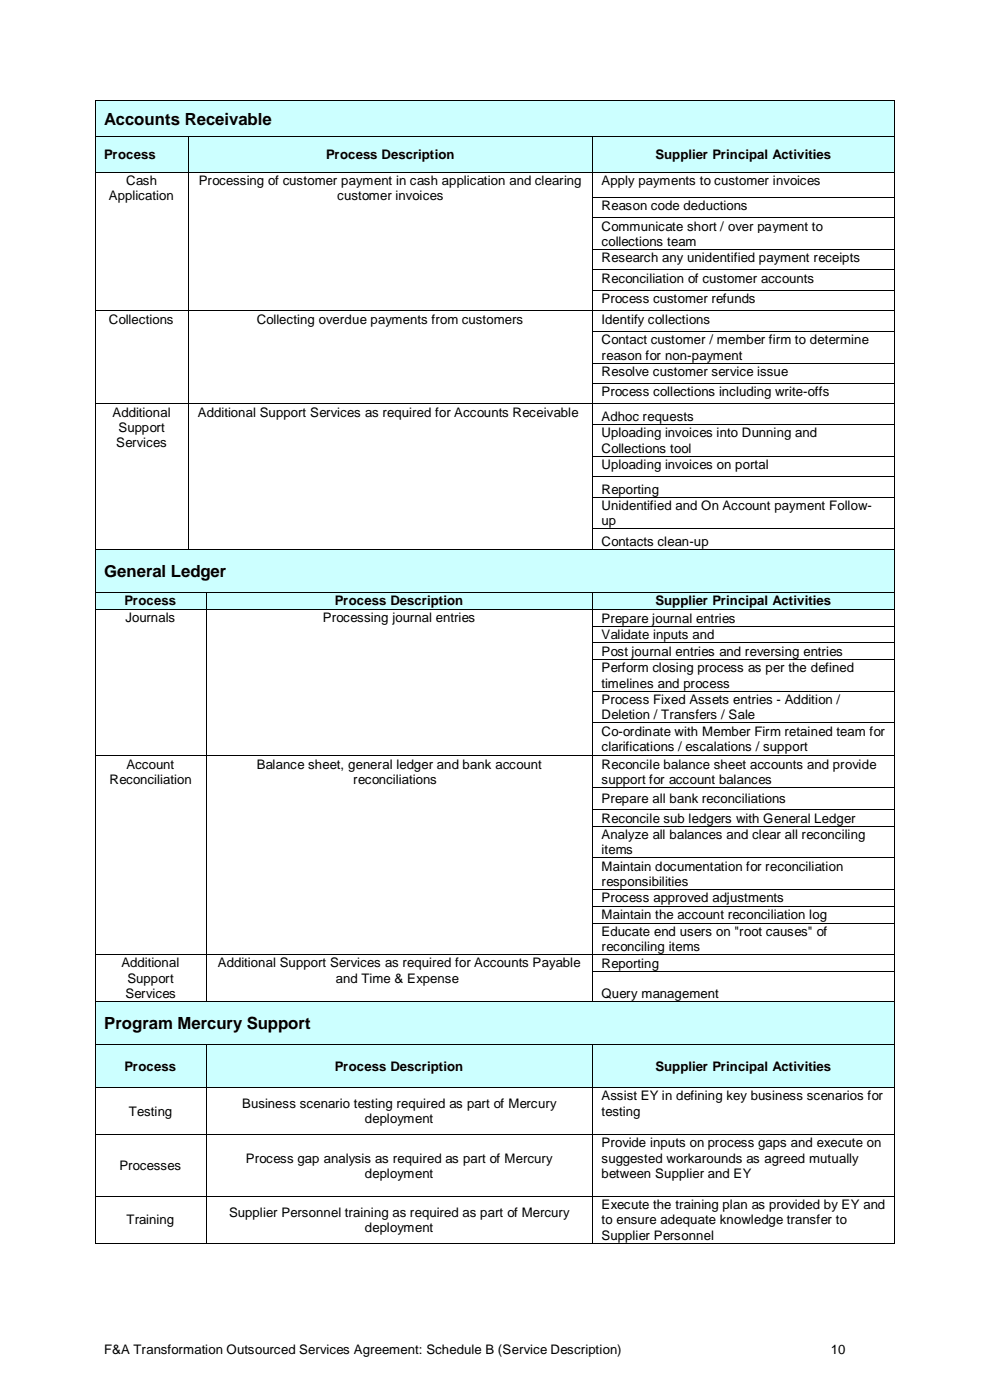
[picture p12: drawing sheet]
<svg xmlns="http://www.w3.org/2000/svg" width="210mm" height="297mm" viewBox="0 0 210 297" stroke-linecap="round" stroke-linejoin="round" font-family="sans-serif">
<defs><g id="words">
<g font-size="3.6">
<text x="22.1" y="26.5">Accounts Receivable</text>
<text x="22.1" y="122.3">General Ledger</text>
<text x="22.1" y="218.3">Program Mercury Support</text>
</g>
<g font-size="2.8">
<text x="22.1" y="33.8">Process</text>
<text x="69.2" y="33.8">Process Description</text>
<text x="139" y="33.8">Supplier Principal Activities</text>
<text x="26.8" y="39.3">Cash</text>
<text x="42.2" y="39.3">Processing of customer payment in cash application and clearing</text>
<text x="127.6" y="39.3">Apply payments to customer invoices</text>
<text x="23.1" y="42.5">Application</text>
<text x="71.5" y="42.5">customer invoices</text>
<text x="127.6" y="44.6">Reason code deductions</text>
<text x="127.6" y="48.9">Communicate short / over payment to</text>
<text x="127.6" y="52.2">collections team</text>
<text x="127.6" y="55.6">Research any unidentified payment receipts</text>
<text x="127.6" y="59.9">Reconciliation of customer accounts</text>
<text x="127.6" y="64.3">Process customer refunds</text>
<text x="23.1" y="68.7">Collections</text>
<text x="54.4" y="68.7">Collecting overdue payments from customers</text>
<text x="127.6" y="68.7">Identify collections</text>
<text x="127.6" y="73.1">Contact customer / member firm to determine</text>
<text x="127.6" y="76.3">reason for non-payment</text>
<text x="127.6" y="79.8">Resolve customer service issue</text>
<text x="23.9" y="88.5">Additional</text>
<text x="42" y="88.5">Additional Support Services as required for Accounts Receivable</text>
<text x="127.6" y="84.1">Process collections including write-offs</text>
<text x="127.6" y="89.4">Adhoc requests</text>
<text x="24.6" y="94.9">Services</text>
<text x="25.1" y="91.7">Support</text>
<text x="127.6" y="92.8">Uploading invoices into Dunning and</text>
<text x="127.6" y="96">Collections tool</text>
<text x="127.6" y="99.5">Uploading invoices on portal</text>
<text x="127.6" y="104.7">Reporting</text>
<text x="127.6" y="108.2">Unidentified and On Account payment Follow-</text>
<text x="127.6" y="111.4">up</text>
<text x="127.6" y="115.7">Contacts clean-up</text>
<text x="26.4" y="128.4">Process</text>
<text x="26.6" y="131.9">Journals</text>
<text x="68.5" y="131.9">Processing journal entries</text>
<text x="71" y="128.4">Process Description</text>
<text x="139" y="128.4">Supplier Principal Activities</text>
<text x="127.6" y="132.1">Prepare journal entries</text>
<text x="127.6" y="135.6">Validate inputs and</text>
<text x="127.6" y="139.1">Post journal entries and reversing entries</text>
<text x="127.6" y="142.7">Perform closing process as per the defined</text>
<text x="127.6" y="146">timelines and process</text>
<text x="127.6" y="149.4">Process Fixed Assets entries - Addition /</text>
<text x="127.6" y="152.6">Deletion / Transfers / Sale</text>
<text x="127.6" y="156">Co-ordinate with Member Firm retained team for</text>
<text x="127.6" y="159.3">clarifications / escalations / support</text>
<text x="23.2" y="166.3">Reconciliation</text>
<text x="26.8" y="163.1">Account</text>
<text x="54.4" y="163.1">Balance sheet, general ledger and bank account</text>
<text x="74.9" y="166.3">reconciliations</text>
<text x="127.6" y="163.1">Reconcile balance sheet accounts and provide</text>
<text x="127.6" y="166.3">support for account balances</text>
<text x="127.6" y="170.3">Prepare all bank reconciliations</text>
<text x="127.6" y="174.5">Reconcile sub ledgers with General Ledger</text>
<text x="127.6" y="178.1">Analyze all balances and clear all reconciling</text>
<text x="127.6" y="181.3">items</text>
<text x="127.6" y="184.7">Maintain documentation for reconciliation</text>
<text x="127.6" y="188">responsibilities</text>
<text x="127.6" y="191.4">Process approved adjustments</text>
<text x="127.6" y="195.1">Maintain the account reconciliation log</text>
<text x="127.6" y="198.5">Educate end users on &quot;root causes&quot; of</text>
<text x="127.6" y="201.8">reconciling items</text>
<text x="25.7" y="205.2">Additional</text>
<text x="27" y="208.4">Support</text>
<text x="46.2" y="205.2">Additional Support Services as required for Accounts Payable</text>
<text x="71.2" y="208.4">and Time &amp; Expense</text>
<text x="127.6" y="205.4">Reporting</text>
<text x="26.6" y="211.7">Services</text>
<text x="127.6" y="211.7">Query management</text>
<text x="26.4" y="227.2">Process</text>
<text x="71" y="227.2">Process Description</text>
<text x="139" y="227.2">Supplier Principal Activities</text>
<text x="127.6" y="233.4">Assist EY in defining key business scenarios for</text>
<text x="27.3" y="236.7">Testing</text>
<text x="51.4" y="235.1">Business scenario testing required as part of Mercury</text>
<text x="77.4" y="238.3">deployment</text>
<text x="127.6" y="236.7">testing</text>
<text x="127.6" y="243.3">Provide inputs on process gaps and execute on</text>
<text x="25.3" y="248.2">Processes</text>
<text x="52.2" y="246.6">Process gap analysis as required as part of Mercury</text>
<text x="77.4" y="249.9">deployment</text>
<text x="127.6" y="246.6">suggested workarounds as agreed mutually</text>
<text x="127.6" y="249.9">between Supplier and EY</text>
<text x="127.6" y="256.5">Execute the training plan as provided by EY and</text>
<text x="26.8" y="259.8">Training</text>
<text x="48.6" y="258.1">Supplier Personnel training as required as part of Mercury</text>
<text x="77.4" y="261.4">deployment</text>
<text x="127.6" y="259.8">to ensure adequate knowledge transfer to</text>
<text x="127.6" y="263.1">Supplier Personnel</text>
<text x="22.1" y="287.2">F&amp;A Transformation Outsourced Services Agreement: Schedule B (Service Description)</text>
<text x="176.2" y="287.2">10</text>
</g>
</g></defs>
<g fill="#cff">
<path d="M20.3 21.5h169.4v7.4h-169.4z"/>
<path d="M22.1 23.2h165.8v4.1h-165.8z"/>
</g>
<path d="M20.1 21.3h.1v.2h-.1zM189.7 21.3h.2v.2h-.2z" fill="#000"/>
<path d="M20.2 21.5v7.4M20.2 21.4h169.5M189.8 21.5v7.4" fill="none" stroke="#000" stroke-width=".21"/>
<g fill="#cff">
<path d="M20.3 29h19.6v7.5h-19.6z"/>
<path d="M22.1 31.2h15.9v3.2h-15.9z"/>
<path d="M40 29h85.6v7.5h-85.6z"/>
<path d="M41.8 31.2h82v3.2h-82z"/>
<path d="M125.8 29h63.9v7.5h-63.9z"/>
<path d="M127.6 31.2h60.3v3.2h-60.3z"/>
</g>
<path d="M20.1 28.9h.1v.1h-.1zM39.9 28.9h.1v.1h-.1zM125.6 28.9h.2v.1h-.2zM189.7 28.9h.2v.1h-.2z" fill="#000"/>
<path d="M20.2 29v7.5M20.2 29h19.7M40 29v7.5M40 29h85.6M125.7 29v7.5M125.8 29h63.9M189.8 29v7.5" fill="none" stroke="#000" stroke-width=".21"/>
<g fill="#fff">
<path d="M20.3 36.7h19.6v29.2h-19.6z"/>
<path d="M22.1 36.7h15.9v3.2h-15.9z"/>
<path d="M22.1 39.9h15.9v3.2h-15.9z"/>
<path d="M40 36.7h85.6v29.2h-85.6z"/>
<path d="M41.8 36.7h82v3.2h-82z"/>
<path d="M41.8 39.9h82v3.2h-82z"/>
<path d="M125.8 36.7h63.9v5.1h-63.9z"/>
<path d="M127.6 36.7h60.3v3.2h-60.3z"/>
</g>
<path d="M20.1 36.5h.1v.2h-.1zM39.9 36.5h.1v.2h-.1zM125.6 36.5h.2v.2h-.2zM189.7 36.5h.2v.2h-.2z" fill="#000"/>
<path d="M20.2 36.7v5.1M20.2 36.6h19.7M40 36.7v5.1M40 36.6h85.6M125.7 36.7v5.1M125.8 36.6h63.9M189.8 36.7v5.1" fill="none" stroke="#000" stroke-width=".21"/>
<g fill="#fff">
<path d="M125.8 42h63.9v4.1h-63.9z"/>
<path d="M127.6 42h60.3v3.2h-60.3z"/>
</g>
<path d="M20.1 41.8h.1v.2h-.1zM39.9 41.8h.1v.2h-.1zM125.6 41.8h.2v.2h-.2zM189.7 41.8h.2v.2h-.2z" fill="#000"/>
<path d="M20.2 42v4.1M40 42v4.1M125.7 42v4.1M125.8 41.9h63.9M189.8 42v4.1" fill="none" stroke="#000" stroke-width=".21"/>
<g fill="#fff">
<path d="M125.8 46.3h63.9v6.5h-63.9z"/>
<path d="M127.6 46.3h60.3v3.3h-60.3z"/>
<path d="M127.6 49.6h60.3v3.2h-60.3z"/>
</g>
<path d="M20.1 46.1h.1v.2h-.1zM39.9 46.1h.1v.2h-.1zM125.6 46.1h.2v.2h-.2zM189.7 46.1h.2v.2h-.2z" fill="#000"/>
<path d="M20.2 46.3v6.5M40 46.3v6.5M125.7 46.3v6.5M125.8 46.2h63.9M189.8 46.3v6.5" fill="none" stroke="#000" stroke-width=".21"/>
<g fill="#fff">
<path d="M125.8 53h63.9v4.2h-63.9z"/>
<path d="M127.6 53h60.3v3.2h-60.3z"/>
</g>
<path d="M20.1 52.8h.1v.2h-.1zM39.9 52.8h.1v.2h-.1zM125.6 52.8h.2v.2h-.2zM189.7 52.8h.2v.2h-.2z" fill="#000"/>
<path d="M20.2 53v4.2M40 53v4.2M125.7 53v4.2M125.8 52.9h63.9M189.8 53v4.2" fill="none" stroke="#000" stroke-width=".21"/>
<g fill="#fff">
<path d="M125.8 57.3h63.9v4.3h-63.9z"/>
<path d="M127.6 57.3h60.3v3.3h-60.3z"/>
</g>
<path d="M20.1 57.2h.1v.1h-.1zM39.9 57.2h.1v.1h-.1zM125.6 57.2h.2v.1h-.2zM189.7 57.2h.2v.1h-.2z" fill="#000"/>
<path d="M20.2 57.3v4.3M40 57.3v4.3M125.7 57.3v4.3M125.8 57.2h63.9M189.8 57.3v4.3" fill="none" stroke="#000" stroke-width=".21"/>
<g fill="#fff">
<path d="M125.8 61.7h63.9v4.2h-63.9z"/>
<path d="M127.6 61.7h60.3v3.2h-60.3z"/>
</g>
<path d="M20.1 61.6h.1v.1h-.1zM39.9 61.6h.1v.1h-.1zM125.6 61.6h.2v.1h-.2zM189.7 61.6h.2v.1h-.2z" fill="#000"/>
<path d="M20.2 61.7v4.2M40 61.7v4.2M125.7 61.7v4.2M125.8 61.6h63.9M189.8 61.7v4.2" fill="none" stroke="#000" stroke-width=".21"/>
<g fill="#fff">
<path d="M125.8 66h63.9v4.3h-63.9z"/>
<path d="M127.6 66h60.3v3.3h-60.3z"/>
</g>
<path d="M20.1 65.9h.1v.1h-.1zM39.9 65.9h.1v.1h-.1zM125.6 65.9h.2v.1h-.2zM189.7 65.9h.2v.1h-.2z" fill="#000"/>
<path d="M20.2 66v4.3M20.2 66h19.7M40 66v4.3M40 66h85.6M125.7 66v4.3M125.8 66h63.9M189.8 66v4.3" fill="none" stroke="#000" stroke-width=".21"/>
<g fill="#fff">
<path d="M125.8 70.4h63.9v6.6h-63.9z"/>
<path d="M127.6 70.4h60.3v3.3h-60.3z"/>
<path d="M127.6 73.7h60.3v3.3h-60.3z"/>
</g>
<path d="M20.1 70.3h.1v.1h-.1zM39.9 70.3h.1v.1h-.1zM125.6 70.3h.2v.1h-.2zM189.7 70.3h.2v.1h-.2z" fill="#000"/>
<path d="M20.2 70.4v6.6M40 70.4v6.6M125.7 70.4v6.6M125.8 70.4h63.9M189.8 70.4v6.6" fill="none" stroke="#000" stroke-width=".21"/>
<g fill="#fff">
<path d="M125.8 77.1h63.9v4.2h-63.9z"/>
<path d="M127.6 77.1h60.3v3.2h-60.3z"/>
</g>
<path d="M20.1 77h.1v.1h-.1zM39.9 77h.1v.1h-.1zM125.6 77h.2v.1h-.2zM189.7 77h.2v.1h-.2z" fill="#000"/>
<path d="M20.2 77.1v4.2M40 77.1v4.2M125.7 77.1v4.2M125.8 77h63.9M189.8 77.1v4.2" fill="none" stroke="#000" stroke-width=".21"/>
<g fill="#fff">
<path d="M125.8 81.4h63.9v4.2h-63.9z"/>
<path d="M127.6 81.4h60.3v3.3h-60.3z"/>
</g>
<path d="M20.1 81.3h.1v.1h-.1zM20.1 85.6h.1v.2h-.1zM20.1 90h.1v.2h-.1zM39.9 81.3h.1v.1h-.1zM39.9 85.6h.1v.2h-.1zM39.9 90h.1v.2h-.1zM125.6 81.3h.2v.1h-.2zM125.6 85.6h.2v.2h-.2zM125.6 90h.2v.2h-.2zM189.7 81.3h.2v.1h-.2zM189.7 85.6h.2v.2h-.2zM189.7 90h.2v.2h-.2z" fill="#000"/>
<g fill="none" stroke="#000" stroke-width=".21">
<path d="M20.2 81.4v4.2M20.2 85.8v4.2M20.2 90.2v6.5M20.2 85.7h19.7M40 81.4v4.2M40 85.8v4.2M40 90.2v6.5M40 85.7h85.6M125.7 81.4v4.2M125.7 85.8v4.2M125.7 90.2v6.5M125.8 81.4h63.9"/>
<path d="M125.8 85.7h63.9M125.8 90.1h63.9M189.8 81.4v4.2M189.8 85.8v4.2M189.8 90.2v6.5"/>
</g>
<g fill="#fff">
<path d="M125.8 96.9h63.9v4.1h-63.9z"/>
<path d="M127.6 96.9h60.3v3.2h-60.3z"/>
</g>
<g fill="#000">
<path d="M20.1 96.7h.1v.2h-.1zM39.9 96.7h.1v.2h-.1zM125.6 96.7h.2v.2h-.2zM189.7 96.7h.2v.2h-.2zM20.1 101h.1v.2h-.1zM20.1 105.4h.1v.2h-.1zM20.1 112h.1v.2h-.1zM39.9 101h.1v.2h-.1zM39.9 105.4h.1v.2h-.1zM39.9 112h.1v.2h-.1zM125.6 101h.2v.2h-.2zM125.6 105.4h.2v.2h-.2z"/>
<path d="M125.6 112h.2v.2h-.2zM189.7 101h.2v.2h-.2zM189.7 105.4h.2v.2h-.2zM189.7 112h.2v.2h-.2z"/>
</g>
<g fill="none" stroke="#000" stroke-width=".21">
<path d="M20.2 96.9v4.1M40 96.9v4.1M125.7 96.9v4.1M125.8 96.8h63.9M189.8 96.9v4.1M20.2 101.2v4.2M20.2 105.6v6.4M20.2 112.2v4.2M40 101.2v4.2M40 105.6v6.4M40 112.2v4.2M125.7 101.2v4.2"/>
<path d="M125.7 105.6v6.4M125.7 112.2v4.2M125.8 101.1h63.9M125.8 105.5h63.9M125.8 112.1h63.9M189.8 101.2v4.2M189.8 105.6v6.4M189.8 112.2v4.2"/>
</g>
<g fill="#cff">
<path d="M20.3 116.6h169.4v9h-169.4z"/>
<path d="M22.1 119h165.8v4.1h-165.8z"/>
</g>
<path d="M20.1 116.4h.1v.2h-.1zM39.9 116.4h.1v.2h-.1zM125.6 116.4h.2v.2h-.2zM189.7 116.4h.2v.2h-.2z" fill="#000"/>
<path d="M20.2 116.6v9M20.2 116.5h19.7M40 116.5h85.6M125.8 116.5h63.9M189.8 116.6v9" fill="none" stroke="#000" stroke-width=".21"/>
<g fill="#cff">
<path d="M20.3 125.7h23.4v3.4h-23.4z"/>
<path d="M22.1 125.8h19.7v3.2h-19.7z"/>
<path d="M43.9 125.7h81.7v3.4h-81.7z"/>
<path d="M45.6 125.8h78.2v3.2h-78.2z"/>
<path d="M125.8 125.7h63.9v3.4h-63.9z"/>
<path d="M127.6 125.8h60.3v3.2h-60.3z"/>
</g>
<g fill="#000">
<path d="M20.1 125.6h.1v.1h-.1zM20.1 129.1h.1v.2h-.1zM20.1 132.8h.1v.1h-.1zM20.1 136.3h.1v.2h-.1zM43.7 125.6h.2v.1h-.2zM43.7 129.1h.2v.2h-.2zM43.7 132.8h.2v.1h-.2zM43.7 136.3h.2v.2h-.2zM125.6 125.6h.2v.1h-.2zM125.6 129.1h.2v.2h-.2zM125.6 132.8h.2v.1h-.2zM125.6 136.3h.2v.2h-.2z"/>
<path d="M189.7 125.6h.2v.1h-.2zM189.7 129.1h.2v.2h-.2zM189.7 132.8h.2v.1h-.2zM189.7 136.3h.2v.2h-.2zM20.1 139.9h.1v.1h-.1zM20.1 146.6h.1v.1h-.1zM20.1 153.2h.1v.2h-.1zM43.7 139.9h.2v.1h-.2zM43.7 146.6h.2v.1h-.2zM43.7 153.2h.2v.2h-.2zM125.6 139.9h.2v.1h-.2zM125.6 146.6h.2v.1h-.2z"/>
<path d="M125.6 153.2h.2v.2h-.2zM189.7 139.9h.2v.1h-.2zM189.7 146.6h.2v.1h-.2zM189.7 153.2h.2v.2h-.2zM20.1 160.2h.1v.2h-.1zM20.1 166.9h.1v.1h-.1zM20.1 171.6h.1v.2h-.1zM20.1 175.3h.1v.1h-.1zM43.7 160.2h.2v.2h-.2zM43.7 166.9h.2v.1h-.2zM43.7 171.6h.2v.2h-.2zM43.7 175.3h.2v.1h-.2z"/>
<path d="M125.6 160.2h.2v.2h-.2zM125.6 166.9h.2v.1h-.2zM125.6 171.6h.2v.2h-.2zM125.6 175.3h.2v.1h-.2zM189.7 160.2h.2v.2h-.2zM189.7 166.9h.2v.1h-.2zM189.7 171.6h.2v.2h-.2zM189.7 175.3h.2v.1h-.2z"/>
</g>
<g fill="none" stroke="#000" stroke-width=".21">
<path d="M20.2 125.7v3.4M20.2 129.3v3.5M20.2 132.9v3.4M20.2 136.5v3.4M20.2 125.6h23.5M20.2 129.2h23.5M43.8 125.7v3.4M43.8 129.3v3.5M43.8 132.9v3.4M43.8 136.5v3.4M43.9 125.6h81.7M43.9 129.2h81.7"/>
<path d="M125.7 125.7v3.4M125.7 129.3v3.5M125.7 132.9v3.4M125.7 136.5v3.4M125.8 125.6h63.9M125.8 129.2h63.9M125.8 132.8h63.9M125.8 136.4h63.9M125.8 140h63.9M189.8 125.7v3.4M189.8 129.3v3.5M189.8 132.9v3.4"/>
<path d="M189.8 136.5v3.4M20.2 140v6.6M20.2 146.7v6.5M20.2 153.4v6.8M43.8 140v6.6M43.8 146.7v6.5M43.8 153.4v6.8M125.7 140v6.6M125.7 146.7v6.5M125.7 153.4v6.8M125.8 146.6h63.9M125.8 153.3h63.9"/>
<path d="M189.8 140v6.6M189.8 146.7v6.5M189.8 153.4v6.8M20.2 160.4v6.5M20.2 167v4.6M20.2 171.8v3.5M20.2 175.4v6.5M20.2 160.3h23.5M43.8 160.4v6.5M43.8 167v4.6M43.8 171.8v3.5M43.8 175.4v6.5"/>
<path d="M43.9 160.3h81.7M125.7 160.4v6.5M125.7 167v4.6M125.7 171.8v3.5M125.7 175.4v6.5M125.8 160.3h63.9M125.8 167h63.9M125.8 171.7h63.9M125.8 175.3h63.9M189.8 160.4v6.5M189.8 167v4.6M189.8 171.8v3.5"/>
<path d="M189.8 175.4v6.5"/>
</g>
<g fill="#fff">
<path d="M125.8 182.1h63.9v6.5h-63.9z"/>
<path d="M127.6 182.1h60.3v3.2h-60.3z"/>
<path d="M127.6 185.3h60.3v3.3h-60.3z"/>
</g>
<g fill="#000">
<path d="M20.1 181.9h.1v.1h-.1zM20.1 188.6h.1v.1h-.1zM20.1 192.2h.1v.2h-.1zM20.1 195.7h.1v.2h-.1zM43.7 181.9h.2v.1h-.2zM43.7 188.6h.2v.1h-.2zM43.7 192.2h.2v.2h-.2zM43.7 195.7h.2v.2h-.2zM125.6 181.9h.2v.1h-.2zM125.6 188.6h.2v.1h-.2zM125.6 192.2h.2v.2h-.2zM125.6 195.7h.2v.2h-.2z"/>
<path d="M189.7 181.9h.2v.1h-.2zM189.7 188.6h.2v.1h-.2zM189.7 192.2h.2v.2h-.2zM189.7 195.7h.2v.2h-.2zM20.1 202.4h.1v.2h-.1zM20.1 206h.1v.2h-.1zM43.7 202.4h.2v.2h-.2zM43.7 206h.2v.2h-.2zM125.6 202.4h.2v.2h-.2zM125.6 206h.2v.2h-.2zM189.7 202.4h.2v.2h-.2zM189.7 206h.2v.2h-.2z"/>
</g>
<g fill="none" stroke="#000" stroke-width=".21">
<path d="M20.2 182v6.6M20.2 188.7v3.5M20.2 192.4v3.3M20.2 195.9v6.5M43.8 182v6.6M43.8 188.7v3.5M43.8 192.4v3.3M43.8 195.9v6.5M125.7 182v6.6M125.7 188.7v3.5M125.7 192.4v3.3M125.7 195.9v6.5"/>
<path d="M125.8 181.9h63.9M125.8 188.6h63.9M125.8 192.3h63.9M125.8 195.8h63.9M189.8 182v6.6M189.8 188.7v3.5M189.8 192.4v3.3M189.8 195.9v6.5M20.2 202.6v3.4M20.2 206.2v6.1M20.2 202.5h23.5M43.8 202.6v3.4"/>
<path d="M43.8 206.2v6.1M43.9 202.5h81.7M125.7 202.6v3.4M125.7 206.2v6.1M125.8 202.5h63.9M125.8 206.1h63.9M189.8 202.6v3.4M189.8 206.2v6.1"/>
</g>
<g fill="#cff">
<path d="M20.3 212.5h169.4v9h-169.4z"/>
<path d="M22.1 215h165.8v4h-165.8z"/>
</g>
<path d="M20.1 212.3h.1v.2h-.1zM43.7 212.3h.2v.2h-.2zM125.6 212.3h.2v.2h-.2zM189.7 212.3h.2v.2h-.2z" fill="#000"/>
<path d="M20.2 212.5v9M20.2 212.4h23.5M43.9 212.4h81.7M125.8 212.4h63.9M189.8 212.5v9" fill="none" stroke="#000" stroke-width=".21"/>
<g fill="#cff">
<path d="M20.3 221.7h23.4v8.9h-23.4z"/>
<path d="M22.1 224.5h19.7v3.3h-19.7z"/>
<path d="M43.9 221.7h81.7v8.9h-81.7z"/>
<path d="M45.6 224.5h78.2v3.3h-78.2z"/>
<path d="M125.8 221.7h63.9v8.9h-63.9z"/>
<path d="M127.6 224.5h60.3v3.3h-60.3z"/>
</g>
<g fill="#000">
<path d="M20.1 221.5h.1v.2h-.1zM20.1 230.6h.1v.2h-.1zM43.7 221.5h.2v.2h-.2zM43.7 230.6h.2v.2h-.2zM125.6 221.5h.2v.2h-.2zM125.6 230.6h.2v.2h-.2zM189.7 221.5h.2v.2h-.2zM189.7 230.6h.2v.2h-.2zM20.1 240.5h.1v.2h-.1zM20.1 253.7h.1v.2h-.1zM43.7 240.5h.2v.2h-.2zM43.7 253.7h.2v.2h-.2z"/>
<path d="M125.6 240.5h.2v.2h-.2zM125.6 253.7h.2v.2h-.2zM189.7 240.5h.2v.2h-.2zM189.7 253.7h.2v.2h-.2zM20.1 263.7h.1v.1h-.1zM43.7 263.7h.2v.1h-.2zM125.6 263.7h.2v.1h-.2zM189.7 263.7h.2v.1h-.2z"/>
</g>
<g fill="none" stroke="#000" stroke-width=".21">
<path d="M20.2 221.7v8.9M20.2 230.8v9.7M20.2 221.6h23.5M20.2 230.7h23.5M43.8 221.7v8.9M43.8 230.8v9.7M43.9 221.6h81.7M43.9 230.7h81.7M125.7 221.7v8.9M125.7 230.8v9.7M125.8 221.6h63.9M125.8 230.7h63.9"/>
<path d="M189.8 221.7v8.9M189.8 230.8v9.7M20.2 240.7v13M20.2 253.9v9.8M20.2 240.6h23.5M20.2 253.8h23.5M43.8 240.7v13M43.8 253.9v9.8M43.9 240.6h81.7M43.9 253.8h81.7M125.7 240.7v13M125.7 253.9v9.8"/>
<path d="M125.8 240.6h63.9M125.8 253.8h63.9M189.8 240.7v13M189.8 253.9v9.8M20.2 263.7h23.5M43.9 263.7h81.7M125.8 263.7h63.9"/>
</g>
<use href="#words"/>
</svg>
